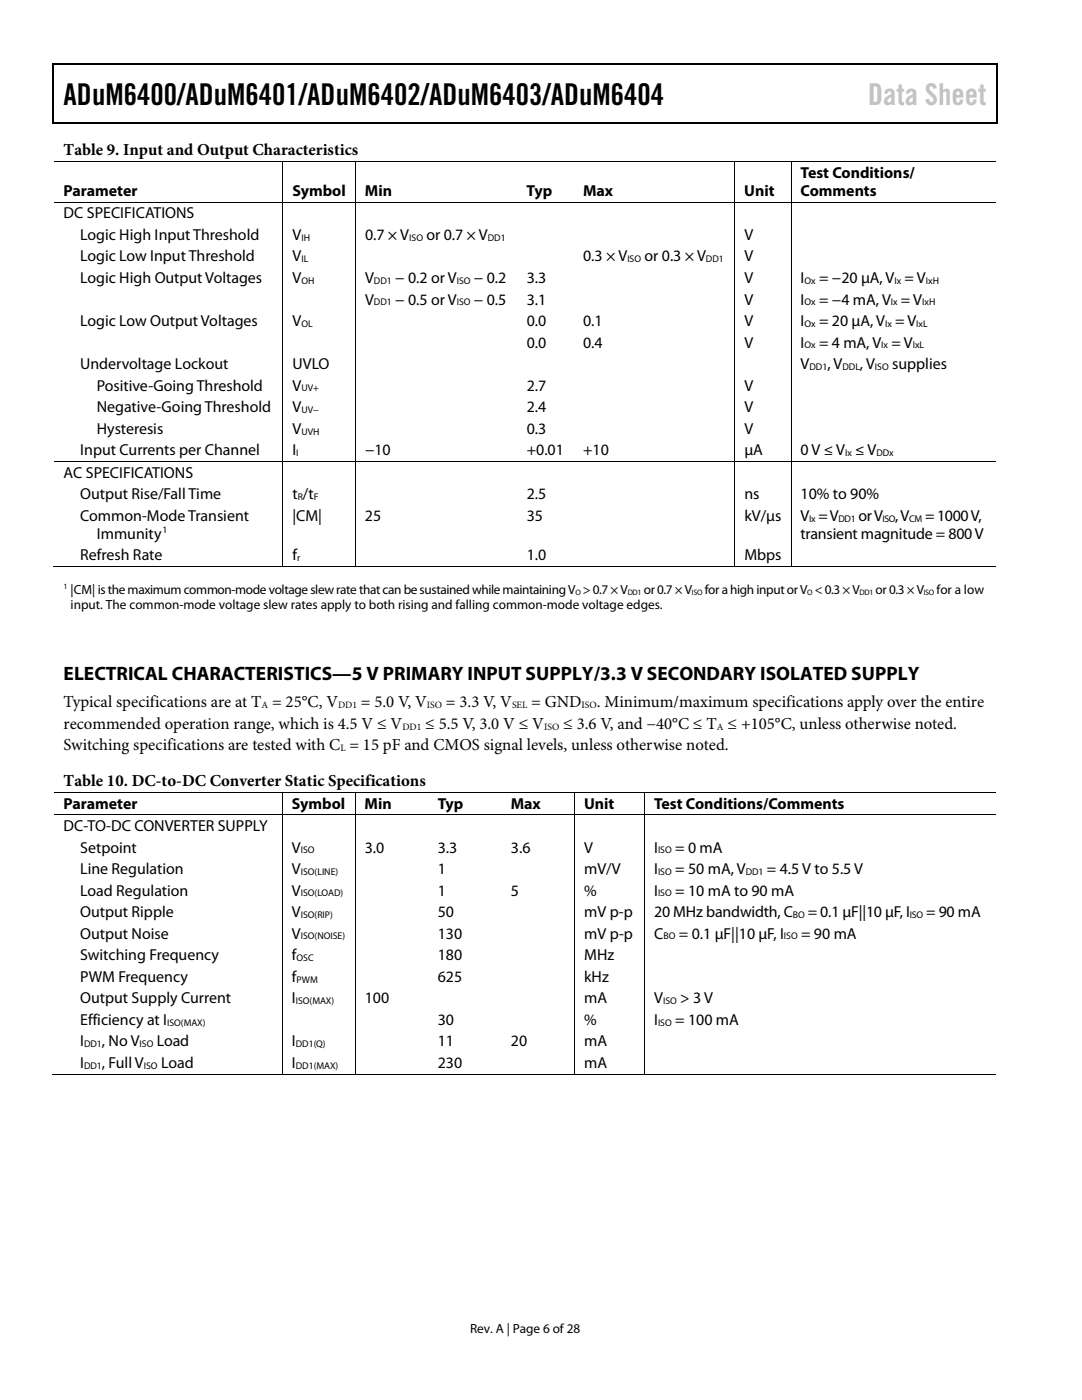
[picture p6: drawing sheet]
<svg xmlns="http://www.w3.org/2000/svg" width="216mm" height="279mm" viewBox="0 0 216 279" stroke-linecap="round" stroke-linejoin="round" font-family="sans-serif">
<defs><g id="words">
<text font-size="6" x="12.7" y="21">ADuM6400/ADuM6401/ADuM6402/ADuM6403/ADuM6404</text>
<text font-size="6" fill="#c0c0c0" x="173.2" y="21">Data Sheet</text>
<text font-size="3.9" x="12.7" y="135.7">ELECTRICAL CHARACTERISTICS—5 V PRIMARY INPUT SUPPLY/3.3 V SECONDARY ISOLATED SUPPLY</text>
<g font-size="3.3">
<text x="12.7" y="30.9">Table 9. Input and Output Characteristics</text>
<text x="12.7" y="141.1">Typical specifications are at T = 25°C, V</text>
<text x="72" y="141.1">= 5.0 V, V</text>
<text x="89" y="141.1">= 3.3 V, V</text>
<text x="106" y="141.1">= GND</text>
<text x="119.1" y="141.1">. Minimum/maximum specifications apply over the entire</text>
<text x="12.7" y="145.4">recommended operation range, which is 4.5 V ≤ V</text>
<text x="12.7" y="149.7">Switching specifications are tested with C = 15 pF and CMOS signal levels, unless otherwise noted.</text>
<text x="84.8" y="145.4">≤ 5.5 V, 3.0 V ≤ V</text>
<text x="112.4" y="145.4">≤ 3.6 V, and −40°C ≤ T ≤ +105°C, unless otherwise noted.</text>
<text x="12.7" y="156.8">Table 10. DC-to-DC Converter Static Specifications</text>
</g>
<g font-size="3.2">
<text x="159.7" y="35.5">Test Conditions/</text>
<text x="12.7" y="39.1">Parameter</text>
<text x="58.4" y="39.1">Symbol</text>
<text x="72.8" y="39.1">Min</text>
<text x="105.1" y="39.1">Typ</text>
<text x="116.4" y="39.1">Max</text>
<text x="148.5" y="39.1">Unit</text>
<text x="159.7" y="39.1">Comments</text>
<text x="12.7" y="43.6">DC SPECIFICATIONS</text>
<text x="16" y="47.9">Logic High Input Threshold</text>
<text x="58.4" y="47.9">V</text>
<text x="72.8" y="47.9">0.7 × V</text>
<text x="85.1" y="47.9">or 0.7 × V</text>
<text x="148.5" y="47.9">V</text>
<text x="16" y="52.2">Logic Low Input Threshold</text>
<text x="58.4" y="52.2">V</text>
<text x="116.4" y="52.2">0.3 × V</text>
<text x="128.6" y="52.2">or 0.3 × V</text>
<text x="148.5" y="52.2">V</text>
<text x="16" y="56.5">Logic High Output Voltages</text>
<text x="58.4" y="56.5">V</text>
<text x="72.8" y="56.5">V</text>
<text x="78.9" y="56.5">− 0.2 or V</text>
<text x="94.6" y="56.5">− 0.2</text>
<text x="105.1" y="56.5">3.3</text>
<text x="148.5" y="56.5">V</text>
<text x="159.7" y="56.5">I</text>
<text x="163.4" y="56.5">= −20 μA, V = V</text>
<text x="16" y="65.1">Logic Low Output Voltages</text>
<text x="58.4" y="65.1">V</text>
<text x="72.8" y="60.8">V</text>
<text x="78.9" y="60.8">− 0.5 or V</text>
<text x="94.6" y="60.8">− 0.5</text>
<text x="105.1" y="65.1">0.0</text>
<text x="105.1" y="60.8">3.1</text>
<text x="116.4" y="65.1">0.1</text>
<text x="148.5" y="60.8">V</text>
<text x="148.5" y="65.1">V</text>
<text x="159.7" y="60.8">I</text>
<text x="159.7" y="65.1">I</text>
<text x="163.4" y="60.8">= −4 mA, V = V</text>
<text x="163.4" y="65.1">= 20 μA, V = V</text>
<text x="105.1" y="69.4">0.0</text>
<text x="116.4" y="69.4">0.4</text>
<text x="148.5" y="69.4">V</text>
<text x="159.8" y="69.4">I</text>
<text x="163.4" y="69.4">= 4 mA, V = V</text>
<text x="16" y="73.7">Undervoltage Lockout</text>
<text x="19.3" y="78">Positive-Going Threshold</text>
<text x="58.4" y="78">V</text>
<text x="58.4" y="73.7">UVLO</text>
<text x="105.1" y="78">2.7</text>
<text x="148.5" y="78">V</text>
<text x="159.8" y="73.7">V</text>
<text x="165.1" y="73.7">, V</text>
<text x="171.6" y="73.7">, V</text>
<text x="178" y="73.7">supplies</text>
<text x="19.3" y="82.3">Negative-Going Threshold</text>
<text x="58.4" y="82.3">V</text>
<text x="105.1" y="82.3">2.4</text>
<text x="148.5" y="82.3">V</text>
<text x="19.3" y="86.6">Hysteresis</text>
<text x="58.4" y="86.6">V</text>
<text x="105.1" y="86.6">0.3</text>
<text x="148.5" y="86.6">V</text>
<text x="12.7" y="95.3">AC SPECIFICATIONS</text>
<text x="16" y="90.8">Input Currents per Channel</text>
<text x="58.4" y="90.8">I</text>
<text x="72.8" y="90.8">−10</text>
<text x="105.1" y="90.8">+0.01</text>
<text x="116.4" y="90.8">+10</text>
<text x="148.5" y="90.8">μA</text>
<text x="159.8" y="90.8">0 V ≤ V ≤ V</text>
<text x="16" y="99.6">Output Rise/Fall Time</text>
<text x="58.4" y="99.6">t /t</text>
<text x="105.1" y="99.6">2.5</text>
<text x="148.5" y="99.6">ns</text>
<text x="159.7" y="99.6">10% to 90%</text>
<text x="16" y="103.9">Common-Mode Transient</text>
<text x="19.3" y="107.5">Immunity</text>
<text x="58.4" y="103.9">|CM|</text>
<text x="72.8" y="103.9">25</text>
<text x="105.1" y="103.9">35</text>
<text x="148.5" y="103.9">kV/μs</text>
<text x="159.7" y="107.5">transient magnitude = 800 V</text>
<text x="159.7" y="103.9">V = V</text>
<text x="171.3" y="103.9">or V</text>
<text x="178.6" y="103.9">, V</text>
<text x="184.6" y="103.9">= 1000 V,</text>
<text x="16" y="111.8">Refresh Rate</text>
<text x="58.4" y="111.8">f</text>
<text x="105.1" y="111.8">1.0</text>
<text x="148.5" y="111.8">Mbps</text>
<text x="12.7" y="161.4">Parameter</text>
<text x="58.2" y="161.4">Symbol</text>
<text x="72.8" y="161.4">Min</text>
<text x="87.3" y="161.4">Typ</text>
<text x="101.9" y="161.4">Max</text>
<text x="116.6" y="161.4">Unit</text>
<text x="130.5" y="161.4">Test Conditions/Comments</text>
<text x="12.7" y="165.8">DC-TO-DC CONVERTER SUPPLY</text>
<text x="16" y="170.1">Setpoint</text>
<text x="58.3" y="170.1">V</text>
<text x="72.8" y="170.1">3.0</text>
<text x="87.4" y="170.1">3.3</text>
<text x="101.9" y="170.1">3.6</text>
<text x="116.6" y="170.1">V</text>
<text x="130.5" y="170.1">I</text>
<text x="134.7" y="170.1">= 0 mA</text>
<text x="16" y="174.4">Line Regulation</text>
<text x="16" y="178.7">Load Regulation</text>
<text x="58.2" y="174.4">V</text>
<text x="58.3" y="178.7">V</text>
<text x="87.4" y="174.4">1</text>
<text x="87.4" y="178.7">1</text>
<text x="101.9" y="178.7">5</text>
<text x="116.6" y="174.4">mV/V</text>
<text x="116.6" y="178.7">%</text>
<text x="130.5" y="174.4">I</text>
<text x="130.5" y="178.7">I</text>
<text x="134.7" y="174.4">= 50 mA, V</text>
<text x="134.7" y="178.7">= 10 mA to 90 mA</text>
<text x="153" y="174.4">= 4.5 V to 5.5 V</text>
<text x="16" y="183">Output Ripple</text>
<text x="58.3" y="183">V</text>
<text x="87.4" y="183">50</text>
<text x="116.6" y="183">mV p-p</text>
<text x="130.5" y="183">20 MHz bandwidth, C</text>
<text x="161.2" y="183">= 0.1 μF||10 μF, I</text>
<text x="184.8" y="183">= 90 mA</text>
<text x="16" y="187.3">Output Noise</text>
<text x="16" y="191.6">Switching Frequency</text>
<text x="58.3" y="187.3">V</text>
<text x="58.3" y="191.6">f</text>
<text x="87.4" y="191.6">180</text>
<text x="87.4" y="187.3">130</text>
<text x="116.6" y="191.6">MHz</text>
<text x="116.6" y="187.3">mV p-p</text>
<text x="130.5" y="187.3">C</text>
<text x="135.4" y="187.3">= 0.1 μF||10 μF, I</text>
<text x="159.9" y="187.3">= 90 mA</text>
<text x="16" y="195.9">PWM Frequency</text>
<text x="58.3" y="195.9">f</text>
<text x="87.4" y="195.9">625</text>
<text x="116.6" y="195.9">kHz</text>
<text x="16" y="200.2">Output Supply Current</text>
<text x="58.3" y="200.2">I</text>
<text x="72.8" y="200.2">100</text>
<text x="116.6" y="200.2">mA</text>
<text x="130.5" y="200.2">V</text>
<text x="135.7" y="200.2">&gt; 3 V</text>
<text x="16" y="204.5">Efficiency at I</text>
<text x="16" y="208.8">I</text>
<text x="20.3" y="208.8">, No V</text>
<text x="31.3" y="208.8">Load</text>
<text x="58.3" y="208.8">I</text>
<text x="87.4" y="204.5">30</text>
<text x="87.4" y="208.8">11</text>
<text x="101.9" y="208.8">20</text>
<text x="116.6" y="208.8">mA</text>
<text x="116.6" y="204.5">%</text>
<text x="130.5" y="204.5">I</text>
<text x="134.7" y="204.5">= 100 mA</text>
<text x="16" y="213.1">I</text>
<text x="20.3" y="213.1">, Full V</text>
<text x="32.1" y="213.1">Load</text>
<text x="58.3" y="213.1">I</text>
<text x="87.4" y="213.1">230</text>
<text x="116.6" y="213.1">mA</text>
</g>
<g font-size="2.6">
<text x="14.1" y="118.5">|CM| is the maximum common-mode voltage slewrate that can be sustained while maintaining V &gt; 0.7 × V</text>
<text x="128.5" y="118.5">or 0.7 × V</text>
<text x="140.6" y="118.5">for a high input or V &lt; 0.3 × V</text>
<text x="174.7" y="118.5">or 0.3 × V</text>
<text x="186.9" y="118.5">for a low</text>
<text x="14.1" y="121.5">input. The common-mode voltage slew rates apply to both rising and falling common-mode voltage edges.</text>
<text x="93.8" y="266">Rev. A | Page 6 of 28</text>
</g>
<g font-size="1.9">
<text x="60.1" y="48">IH</text>
<text x="60.1" y="52.3">IL</text>
<text x="81.7" y="48">ISO</text>
<text x="97.3" y="48">DD1</text>
<text x="125.2" y="52.3">ISO</text>
<text x="140.9" y="52.3">DD1</text>
<text x="60.1" y="56.6">OH</text>
<text x="74.6" y="56.6">DD1</text>
<text x="91.1" y="56.6">ISO</text>
<text x="160.5" y="56.6">Ox</text>
<text x="178.5" y="56.6">Ix</text>
<text x="184.7" y="56.6">IxH</text>
<text x="60.1" y="65.2">OL</text>
<text x="74.6" y="60.9">DD1</text>
<text x="91.1" y="60.9">ISO</text>
<text x="160.5" y="60.9">Ox</text>
<text x="160.5" y="65.2">Ox</text>
<text x="176.6" y="65.2">Ix</text>
<text x="177.8" y="60.9">Ix</text>
<text x="182.8" y="65.2">IxL</text>
<text x="184" y="60.9">IxH</text>
<text x="160.5" y="69.5">Ox</text>
<text x="175.9" y="69.5">Ix</text>
<text x="182.1" y="69.5">IxL</text>
<text x="161.5" y="73.8">DD1</text>
<text x="168.1" y="73.8">DDL</text>
<text x="174.6" y="73.8">ISO</text>
<text x="60.1" y="78.1">UV+</text>
<text x="60.1" y="82.4">UV−</text>
<text x="60.1" y="86.7">UVH</text>
<text x="59.1" y="91">I</text>
<text x="168.6" y="91">Ix</text>
<text x="174.9" y="91">DDx</text>
<text x="59.4" y="99.8">R</text>
<text x="62.6" y="99.8">F</text>
<text x="32.4" y="106.4">1</text>
<text x="161.5" y="104.1">Ix</text>
<text x="167.3" y="104.1">DD1</text>
<text x="176.1" y="104.1">ISO</text>
<text x="181.4" y="104.1">CM</text>
<text x="59.3" y="112">r</text>
<text x="52.2" y="141.3">A</text>
<text x="67.5" y="141.3">DD1</text>
<text x="85.2" y="141.3">ISO</text>
<text x="102.2" y="141.3">SEL</text>
<text x="116" y="141.3">ISO</text>
<text x="67.9" y="149.9">L</text>
<text x="80.3" y="145.6">DD1</text>
<text x="108.6" y="145.6">ISO</text>
<text x="143" y="145.6">A</text>
<text x="60" y="170.3">ISO</text>
<text x="131.3" y="170.3">ISO</text>
<text x="60" y="174.6">ISO(LINE)</text>
<text x="60" y="178.9">ISO(LOAD)</text>
<text x="131.3" y="174.6">ISO</text>
<text x="131.3" y="178.9">ISO</text>
<text x="148.8" y="174.6">DD1</text>
<text x="60" y="183.2">ISO(RIP)</text>
<text x="158.2" y="183.2">BO</text>
<text x="181.5" y="183.2">ISO</text>
<text x="59.2" y="191.8">OSC</text>
<text x="60" y="187.5">ISO(NOISE)</text>
<text x="132.4" y="187.5">BO</text>
<text x="156.4" y="187.5">ISO</text>
<text x="59.2" y="196.1">PWM</text>
<text x="59" y="200.4">ISO(MAX)</text>
<text x="132.3" y="200.4">ISO</text>
<text x="16.8" y="209">DD1</text>
<text x="27.9" y="209">ISO</text>
<text x="33.3" y="204.7">ISO(MAX)</text>
<text x="59" y="209">DD1(Q)</text>
<text x="131.3" y="204.7">ISO</text>
<text x="16.8" y="213.3">DD1</text>
<text x="28.7" y="213.3">ISO</text>
<text x="59" y="213.3">DD1(MAX)</text>
</g>
<g font-size="1.6">
<text x="12.7" y="117.6">1</text>
<text x="114.8" y="118.7">O</text>
<text x="125.3" y="118.7">DD1</text>
<text x="138.1" y="118.7">ISO</text>
<text x="161.1" y="118.7">O</text>
<text x="171.5" y="118.7">DD1</text>
<text x="184.3" y="118.7">ISO</text>
</g>
</g></defs>
<path d="M10.5 12.7h.3v1h-.3zM198.8 12.7h.2v1h-.2zM198.8 12.7h.2v.3h-.2zM198.8 24.4h.2v.3h-.2z" fill="#000"/>
<path d="M10.5 12.8h188.3M10.7 13.7v11M198.9 13.7v11M10.5 24.5h188.3" fill="none" stroke="#000" stroke-width=".25"/>
<g fill="none" stroke="#000" stroke-width=".2">
<path d="M10.8 32.2h188M56.5 32.3v8M70.9 32.3v8M146.6 32.3v8M157.9 32.3v8M10.8 40.4h188M56.5 40.5v51.5M70.9 40.5v51.5M146.6 40.5v51.5M157.9 40.5v51.5M10.8 92.1h188M56.5 92.2v21"/>
<path d="M70.9 92.2v21M146.6 92.2v21M157.9 92.2v21M10.5 113.1h45.9M56.5 113.1h14.3M71 113.1h75.5M146.7 113.1h11.1M157.9 113.1h40.9M56.3 158.2v4.4M70.9 158.2v4.4M114.7 158.2v4.4M128.7 158.2v4.4"/>
<path d="M198.8 158.1h-188M10.8 162.6h188M56.3 162.7v51.8M70.9 162.7v51.8M114.7 162.7v51.8M128.7 162.7v51.8M10.5 214.4h45.8M56.4 214.4h14.4M71 214.4h43.6M114.7 214.4h13.9M128.7 214.4h70.1"/>
</g>
<use href="#words"/>
</svg>
